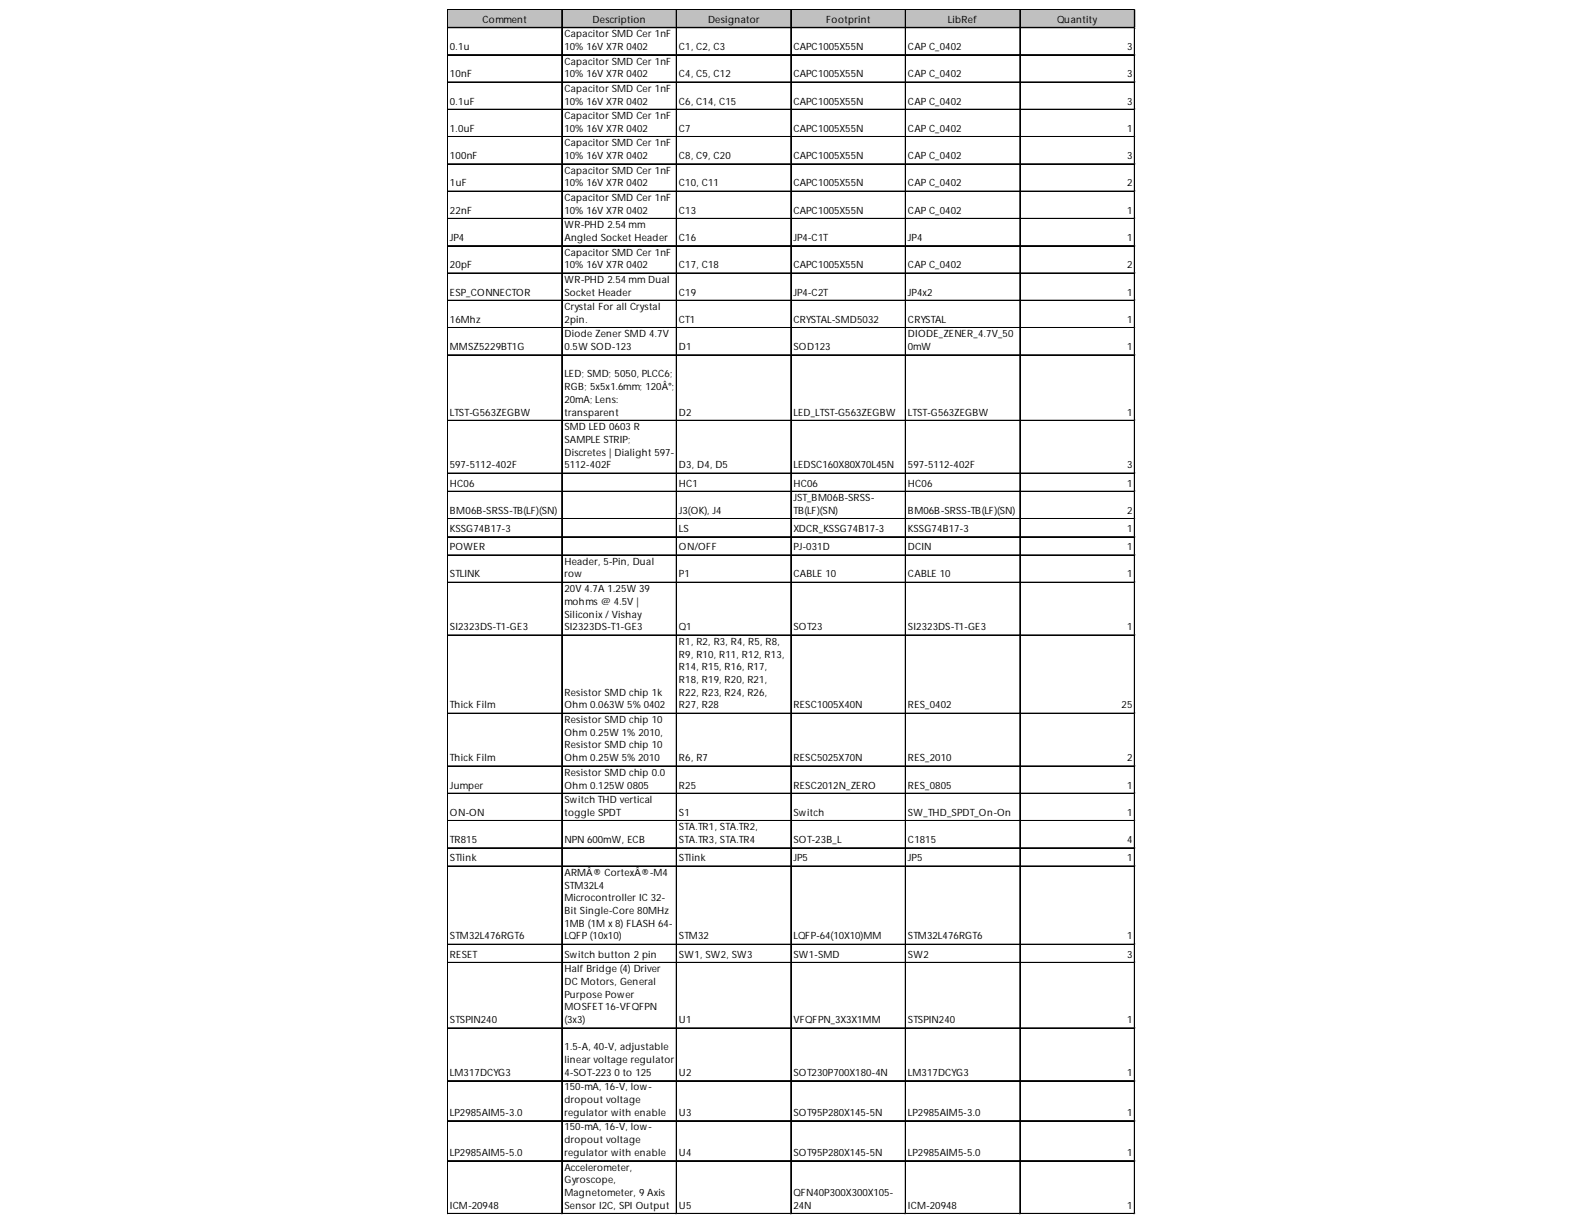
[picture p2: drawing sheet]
<svg xmlns="http://www.w3.org/2000/svg" width="279mm" height="216mm" viewBox="0 0 279 216" stroke-linecap="round" stroke-linejoin="round" font-family="sans-serif">
<defs><g id="words">
<g font-size="1.8">
<text x="85.1" y="4">Comment</text>
<text x="104.5" y="4">Description</text>
<text x="124.8" y="4">Designator</text>
<text x="145.6" y="4">Footprint</text>
<text x="167.1" y="4">LibRef</text>
<text x="186.3" y="4">Quantity</text>
<text x="79.3" y="8.8">0.1u</text>
<text x="99.5" y="6.6">Capacitor SMD Cer 1nF</text>
<text x="99.5" y="8.8">10% 16V X7R 0402</text>
<text x="99.5" y="11.4">Capacitor SMD Cer 1nF</text>
<text x="119.7" y="8.8">C1, C2, C3</text>
<text x="139.9" y="8.8">CAPC1005X55N</text>
<text x="160.1" y="8.8">CAP C_0402</text>
<text x="198.7" y="8.8">3</text>
<text x="79.3" y="13.6">10nF</text>
<text x="99.5" y="13.6">10% 16V X7R 0402</text>
<text x="99.5" y="16.2">Capacitor SMD Cer 1nF</text>
<text x="119.7" y="13.6">C4, C5, C12</text>
<text x="139.9" y="13.6">CAPC1005X55N</text>
<text x="160.1" y="13.6">CAP C_0402</text>
<text x="198.7" y="13.6">3</text>
<text x="79.3" y="18.4">0.1uF</text>
<text x="79.3" y="23.2">1.0uF</text>
<text x="99.5" y="18.4">10% 16V X7R 0402</text>
<text x="99.5" y="21">Capacitor SMD Cer 1nF</text>
<text x="99.5" y="23.2">10% 16V X7R 0402</text>
<text x="119.7" y="18.4">C6, C14, C15</text>
<text x="119.7" y="23.2">C7</text>
<text x="139.9" y="18.4">CAPC1005X55N</text>
<text x="139.9" y="23.2">CAPC1005X55N</text>
<text x="160.1" y="18.4">CAP C_0402</text>
<text x="160.1" y="23.2">CAP C_0402</text>
<text x="198.7" y="18.4">3</text>
<text x="198.7" y="23.2">1</text>
<text x="79.3" y="28">100nF</text>
<text x="99.5" y="25.8">Capacitor SMD Cer 1nF</text>
<text x="99.5" y="28">10% 16V X7R 0402</text>
<text x="119.7" y="28">C8, C9, C20</text>
<text x="139.9" y="28">CAPC1005X55N</text>
<text x="160.1" y="28">CAP C_0402</text>
<text x="198.7" y="28">3</text>
<text x="79.3" y="32.9">1uF</text>
<text x="99.5" y="30.6">Capacitor SMD Cer 1nF</text>
<text x="99.5" y="32.9">10% 16V X7R 0402</text>
<text x="99.5" y="35.4">Capacitor SMD Cer 1nF</text>
<text x="119.7" y="32.9">C10, C11</text>
<text x="139.9" y="32.9">CAPC1005X55N</text>
<text x="160.1" y="32.9">CAP C_0402</text>
<text x="198.7" y="32.9">2</text>
<text x="79.3" y="37.7">22nF</text>
<text x="99.5" y="37.7">10% 16V X7R 0402</text>
<text x="99.5" y="40.2">WR-PHD 2.54 mm</text>
<text x="119.7" y="37.7">C13</text>
<text x="139.9" y="37.7">CAPC1005X55N</text>
<text x="160.1" y="37.7">CAP C_0402</text>
<text x="198.7" y="37.7">1</text>
<text x="79.3" y="42.5">JP4</text>
<text x="79.3" y="47.3">20pF</text>
<text x="99.5" y="42.5">Angled Socket Header</text>
<text x="99.5" y="45">Capacitor SMD Cer 1nF</text>
<text x="99.5" y="47.3">10% 16V X7R 0402</text>
<text x="119.7" y="42.5">C16</text>
<text x="119.7" y="47.3">C17, C18</text>
<text x="139.9" y="42.5">JP4-C1T</text>
<text x="139.9" y="47.3">CAPC1005X55N</text>
<text x="160.1" y="42.5">JP4</text>
<text x="160.1" y="47.3">CAP C_0402</text>
<text x="198.7" y="42.5">1</text>
<text x="198.7" y="47.3">2</text>
<text x="79.3" y="52.1">ESP_CONNECTOR</text>
<text x="99.5" y="49.8">WR-PHD 2.54 mm Dual</text>
<text x="99.5" y="52.1">Socket Header</text>
<text x="119.7" y="52.1">C19</text>
<text x="139.9" y="52.1">JP4-C2T</text>
<text x="160.1" y="52.1">JP4x2</text>
<text x="198.7" y="52.1">1</text>
<text x="79.3" y="56.9">16Mhz</text>
<text x="99.5" y="54.7">Crystal For all Crystal</text>
<text x="99.5" y="56.9">2pin.</text>
<text x="99.5" y="59.5">Diode Zener SMD 4.7V</text>
<text x="119.7" y="56.9">CT1</text>
<text x="139.9" y="56.9">CRYSTAL-SMD5032</text>
<text x="160.1" y="56.9">CRYSTAL</text>
<text x="160.1" y="59.5">DIODE_ZENER_4.7V_50</text>
<text x="198.7" y="56.9">1</text>
<text x="79.3" y="61.7">MMSZ5229BT1G</text>
<text x="99.5" y="61.7">0.5W SOD-123</text>
<text x="119.7" y="61.7">D1</text>
<text x="139.9" y="61.7">SOD123</text>
<text x="160.1" y="61.7">0mW</text>
<text x="198.7" y="61.7">1</text>
<text x="99.5" y="66.5">LED; SMD; 5050, PLCC6;</text>
<text x="99.5" y="68.8">RGB; 5x5x1.6mm; 120Â°;</text>
<text x="99.5" y="71">20mA; Lens:</text>
<text x="79.3" y="73.2">LTST-G563ZEGBW</text>
<text x="99.5" y="73.2">transparent</text>
<text x="99.5" y="75.8">SMD LED 0603 R</text>
<text x="119.7" y="73.2">D2</text>
<text x="139.9" y="73.2">LED_LTST-G563ZEGBW</text>
<text x="160.1" y="73.2">LTST-G563ZEGBW</text>
<text x="198.7" y="73.2">1</text>
<text x="79.3" y="82.5">597-5112-402F</text>
<text x="99.5" y="78.1">SAMPLE STRIP;</text>
<text x="99.5" y="80.3">Discretes | Dialight 597-</text>
<text x="99.5" y="82.5">5112-402F</text>
<text x="119.7" y="82.5">D3, D4, D5</text>
<text x="139.9" y="82.5">LEDSC160X80X70L45N</text>
<text x="160.1" y="82.5">597-5112-402F</text>
<text x="198.7" y="82.5">3</text>
<text x="79.3" y="85.7">HC06</text>
<text x="119.7" y="85.7">HC1</text>
<text x="139.9" y="85.7">HC06</text>
<text x="139.9" y="88.3">JST_BM06B-SRSS-</text>
<text x="160.1" y="85.7">HC06</text>
<text x="198.7" y="85.7">1</text>
<text x="79.3" y="90.6">BM06B-SRSS-TB(LF)(SN)</text>
<text x="79.3" y="93.8">KSSG74B17-3</text>
<text x="119.7" y="90.6">J3(OK), J4</text>
<text x="119.7" y="93.8">LS</text>
<text x="139.9" y="90.6">TB(LF)(SN)</text>
<text x="139.9" y="93.8">XDCR_KSSG74B17-3</text>
<text x="160.1" y="90.6">BM06B-SRSS-TB(LF)(SN)</text>
<text x="160.1" y="93.8">KSSG74B17-3</text>
<text x="198.7" y="90.6">2</text>
<text x="198.7" y="93.8">1</text>
<text x="79.3" y="97">POWER</text>
<text x="79.3" y="101.8">STLINK</text>
<text x="99.5" y="99.5">Header, 5-Pin, Dual</text>
<text x="99.5" y="101.8">row</text>
<text x="119.7" y="97">ON/OFF</text>
<text x="119.7" y="101.8">P1</text>
<text x="139.9" y="97">PJ-031D</text>
<text x="139.9" y="101.8">CABLE 10</text>
<text x="160.1" y="97">DCIN</text>
<text x="160.1" y="101.8">CABLE 10</text>
<text x="198.7" y="97">1</text>
<text x="198.7" y="101.8">1</text>
<text x="99.5" y="104.3">20V 4.7A 1.25W 39</text>
<text x="99.5" y="106.6">mohms @ 4.5V |</text>
<text x="79.3" y="111.1">SI2323DS-T1-GE3</text>
<text x="99.5" y="108.8">Siliconix / Vishay</text>
<text x="99.5" y="111.1">SI2323DS-T1-GE3</text>
<text x="119.7" y="111.1">Q1</text>
<text x="119.7" y="113.6">R1, R2, R3, R4, R5, R8,</text>
<text x="139.9" y="111.1">SOT23</text>
<text x="160.1" y="111.1">SI2323DS-T1-GE3</text>
<text x="198.7" y="111.1">1</text>
<text x="119.7" y="115.9">R9, R10, R11, R12, R13,</text>
<text x="119.7" y="118.1">R14, R15, R16, R17,</text>
<text x="79.3" y="124.9">Thick Film</text>
<text x="99.5" y="122.6">Resistor SMD chip 1k</text>
<text x="99.5" y="124.9">Ohm 0.063W 5% 0402</text>
<text x="119.7" y="120.4">R18, R19, R20, R21,</text>
<text x="119.7" y="122.6">R22, R23, R24, R26,</text>
<text x="119.7" y="124.9">R27, R28</text>
<text x="139.9" y="124.9">RESC1005X40N</text>
<text x="160.1" y="124.9">RES_0402</text>
<text x="197.7" y="124.9">25</text>
<text x="99.5" y="127.4">Resistor SMD chip 10</text>
<text x="99.5" y="129.7">Ohm 0.25W 1% 2010,</text>
<text x="99.5" y="131.9">Resistor SMD chip 10</text>
<text x="79.3" y="134.2">Thick Film</text>
<text x="99.5" y="134.2">Ohm 0.25W 5% 2010</text>
<text x="99.5" y="136.7">Resistor SMD chip 0.0</text>
<text x="119.7" y="134.2">R6, R7</text>
<text x="139.9" y="134.2">RESC5025X70N</text>
<text x="160.1" y="134.2">RES_2010</text>
<text x="198.7" y="134.2">2</text>
<text x="79.3" y="139">Jumper</text>
<text x="79.3" y="143.8">ON-ON</text>
<text x="99.5" y="139">Ohm 0.125W 0805</text>
<text x="99.5" y="141.5">Switch THD vertical</text>
<text x="99.5" y="143.8">toggle SPDT</text>
<text x="119.7" y="139">R25</text>
<text x="119.7" y="143.8">S1</text>
<text x="139.9" y="139">RESC2012N_ZERO</text>
<text x="139.9" y="143.8">Switch</text>
<text x="160.1" y="139">RES_0805</text>
<text x="160.1" y="143.8">SW_THD_SPDT_On-On</text>
<text x="198.7" y="139">1</text>
<text x="198.7" y="143.8">1</text>
<text x="79.3" y="148.6">TR815</text>
<text x="99.5" y="148.6">NPN 600mW, ECB</text>
<text x="119.7" y="146.3">STA.TR1, STA.TR2,</text>
<text x="119.7" y="148.6">STA.TR3, STA.TR4</text>
<text x="139.9" y="148.6">SOT-23B_L</text>
<text x="160.1" y="148.6">C1815</text>
<text x="198.7" y="148.6">4</text>
<text x="79.3" y="151.8">STlink</text>
<text x="99.5" y="154.4">ARMÂ® CortexÂ®-M4</text>
<text x="119.7" y="151.8">STlink</text>
<text x="139.9" y="151.8">JP5</text>
<text x="160.1" y="151.8">JP5</text>
<text x="198.7" y="151.8">1</text>
<text x="99.5" y="156.6">STM32L4</text>
<text x="99.5" y="158.8">Microcontroller IC 32-</text>
<text x="99.5" y="161.1">Bit Single-Core 80MHz</text>
<text x="79.3" y="165.6">STM32L476RGT6</text>
<text x="99.5" y="163.3">1MB (1M x 8) FLASH 64-</text>
<text x="99.5" y="165.6">LQFP (10x10)</text>
<text x="119.7" y="165.6">STM32</text>
<text x="139.9" y="165.6">LQFP-64(10X10)MM</text>
<text x="160.1" y="165.6">STM32L476RGT6</text>
<text x="198.7" y="165.6">1</text>
<text x="79.3" y="168.8">RESET</text>
<text x="99.5" y="168.8">Switch button 2 pin</text>
<text x="99.5" y="171.4">Half Bridge (4) Driver</text>
<text x="99.5" y="173.6">DC Motors, General</text>
<text x="119.7" y="168.8">SW1, SW2, SW3</text>
<text x="139.9" y="168.8">SW1-SMD</text>
<text x="160.1" y="168.8">SW2</text>
<text x="198.7" y="168.8">3</text>
<text x="99.5" y="175.8">Purpose Power</text>
<text x="99.5" y="178.1">MOSFET 16-VFQFPN</text>
<text x="79.3" y="180.3">STSPIN240</text>
<text x="99.5" y="180.3">(3x3)</text>
<text x="99.5" y="185.1">1.5-A, 40-V, adjustable</text>
<text x="119.7" y="180.3">U1</text>
<text x="139.9" y="180.3">VFQFPN_3X3X1MM</text>
<text x="160.1" y="180.3">STSPIN240</text>
<text x="198.7" y="180.3">1</text>
<text x="79.3" y="189.6">LM317DCYG3</text>
<text x="99.5" y="187.4">linear voltage regulator</text>
<text x="99.5" y="189.6">4-SOT-223 0 to 125</text>
<text x="119.7" y="189.6">U2</text>
<text x="139.9" y="189.6">SOT230P700X180-4N</text>
<text x="160.1" y="189.6">LM317DCYG3</text>
<text x="198.7" y="189.6">1</text>
<text x="79.3" y="196.7">LP2985AIM5-3.0</text>
<text x="99.5" y="192.2">150-mA, 16-V, low-</text>
<text x="99.5" y="194.4">dropout voltage</text>
<text x="99.5" y="196.7">regulator with enable</text>
<text x="119.7" y="196.7">U3</text>
<text x="139.9" y="196.7">SOT95P280X145-5N</text>
<text x="160.1" y="196.7">LP2985AIM5-3.0</text>
<text x="198.7" y="196.7">1</text>
<text x="79.3" y="203.7">LP2985AIM5-5.0</text>
<text x="99.5" y="199.2">150-mA, 16-V, low-</text>
<text x="99.5" y="201.5">dropout voltage</text>
<text x="99.5" y="203.7">regulator with enable</text>
<text x="119.7" y="203.7">U4</text>
<text x="139.9" y="203.7">SOT95P280X145-5N</text>
<text x="160.1" y="203.7">LP2985AIM5-5.0</text>
<text x="198.7" y="203.7">1</text>
<text x="99.5" y="206.3">Accelerometer,</text>
<text x="99.5" y="208.5">Gyroscope,</text>
<text x="79.3" y="213">ICM-20948</text>
<text x="99.5" y="210.8">Magnetometer, 9 Axis</text>
<text x="99.5" y="213">Sensor I2C, SPI Output</text>
<text x="119.7" y="213">U5</text>
<text x="139.9" y="210.8">QFN40P300X300X105-</text>
<text x="139.9" y="213">24N</text>
<text x="160.1" y="213">ICM-20948</text>
<text x="198.7" y="213">1</text>
</g>
</g></defs>
<path d="M78.9 1.7h121.2v3.3h-121.2z" fill="#c0c0c0"/>
<g fill="none" stroke="#000" stroke-width=".18">
<path d="M78.8 1.6v212.4M78.9 1.6v212.4M79 1.6h121.1M79 1.7h121.1M79 4.8h121.1M79 4.9h121.1M79 9.6h121.1M79 9.7h121.1M79 14.4h121.1M79 14.5h121.1M79 19.2h121.1M79 19.3h121.1"/>
<path d="M99 1.8v212.2M99.1 1.8v212.2M119.2 1.8v212.2M119.3 1.8v212.2M139.4 1.8v212.2M139.5 1.8v212.2M159.6 1.8v212.2M159.7 1.8v212.2M179.8 1.8v212.2M200 1.8v212.2M79 24.1h121.1M79 28.9h121.1"/>
<path d="M79 33.7h121.1M79 33.8h121.1M79 38.5h121.1M79 38.6h121.1M79 43.3h121.1M79 43.4h121.1M79 48.1h121.1M79 48.2h121.1M79 52.9h121.1M79 53h121.1M79 57.7h121.1M79 57.8h121.1"/>
<path d="M79 62.5h121.1M79 62.6h121.1M79 74.1h121.1M79 83.4h121.1M79 86.6h121.1M79 86.7h121.1M79 91.4h121.1M79 91.5h121.1M79 94.6h121.1M79 94.7h121.1M79 97.8h121.1M79 97.9h121.1"/>
<path d="M79 102.6h121.1M79 102.7h121.1M79 111.9h121.1M79 112h121.1M79 125.7h121.1M79 125.8h121.1M79 135h121.1M79 135.1h121.1M79 139.8h121.1M79 139.9h121.1M79 144.6h121.1M79 144.7h121.1"/>
<path d="M79 149.4h121.1M79 149.5h121.1M79 152.6h121.1M79 152.7h121.1M79 166.4h121.1M79 166.5h121.1M79 169.6h121.1M79 169.7h121.1M79 181.1h121.1M79 181.2h121.1M79 190.4h121.1M79 190.5h121.1"/>
<path d="M79 197.5h121.1M79 197.6h121.1M79 204.6h121.1M79 213.9h121.1"/>
</g>
<path d="M78.8 214v.1" fill="none" stroke="#e0e0e0" stroke-width=".18"/>
<path d="M78.8 214l.2 .1z" fill="#e0e0e0"/>
<path d="M99 214v.1" fill="none" stroke="#e0e0e0" stroke-width=".18"/>
<path d="M99 214l.2 .1z" fill="#e0e0e0"/>
<path d="M119.2 214v.1" fill="none" stroke="#e0e0e0" stroke-width=".18"/>
<path d="M119.2 214l.2 .1z" fill="#e0e0e0"/>
<path d="M139.4 214v.1" fill="none" stroke="#e0e0e0" stroke-width=".18"/>
<path d="M139.4 214l.2 .1z" fill="#e0e0e0"/>
<path d="M159.6 214v.1" fill="none" stroke="#e0e0e0" stroke-width=".18"/>
<path d="M159.6 214l.1 .1z" fill="#e0e0e0"/>
<path d="M179.8 214v.1" fill="none" stroke="#e0e0e0" stroke-width=".18"/>
<path d="M179.8 214l.1 .1z" fill="#e0e0e0"/>
<path d="M200 214v.1" fill="none" stroke="#e0e0e0" stroke-width=".18"/>
<path d="M200 214l.1 .1z" fill="#e0e0e0"/>
<path d="M200.1 1.6h.1" fill="none" stroke="#e0e0e0" stroke-width=".18"/>
<path d="M200.1 1.6l.1 .2z" fill="#e0e0e0"/>
<path d="M200.1 4.8h.1" fill="none" stroke="#e0e0e0" stroke-width=".18"/>
<path d="M200.1 4.8l.1 .2z" fill="#e0e0e0"/>
<path d="M200.1 9.6h.1" fill="none" stroke="#e0e0e0" stroke-width=".18"/>
<path d="M200.1 9.6l.1 .2z" fill="#e0e0e0"/>
<path d="M200.1 14.4h.1" fill="none" stroke="#e0e0e0" stroke-width=".18"/>
<path d="M200.1 14.4l.1 .2z" fill="#e0e0e0"/>
<path d="M200.1 19.2h.1" fill="none" stroke="#e0e0e0" stroke-width=".18"/>
<path d="M200.1 19.2l.1 .2z" fill="#e0e0e0"/>
<path d="M200.1 24.1h.1" fill="none" stroke="#e0e0e0" stroke-width=".18"/>
<path d="M200.1 24.1l.1 .1z" fill="#e0e0e0"/>
<path d="M200.1 28.9h.1" fill="none" stroke="#e0e0e0" stroke-width=".18"/>
<path d="M200.1 28.9l.1 .1z" fill="#e0e0e0"/>
<path d="M200.1 33.7h.1" fill="none" stroke="#e0e0e0" stroke-width=".18"/>
<path d="M200.1 33.7l.1 .1z" fill="#e0e0e0"/>
<path d="M200.1 38.5h.1" fill="none" stroke="#e0e0e0" stroke-width=".18"/>
<path d="M200.1 38.5l.1 .1z" fill="#e0e0e0"/>
<path d="M200.1 43.3h.1" fill="none" stroke="#e0e0e0" stroke-width=".18"/>
<path d="M200.1 43.3l.1 .2z" fill="#e0e0e0"/>
<path d="M200.1 48.1h.1" fill="none" stroke="#e0e0e0" stroke-width=".18"/>
<path d="M200.1 48.1l.1 .2z" fill="#e0e0e0"/>
<path d="M200.1 52.9h.1" fill="none" stroke="#e0e0e0" stroke-width=".18"/>
<path d="M200.1 52.9l.1 .2z" fill="#e0e0e0"/>
<path d="M200.1 57.7h.1" fill="none" stroke="#e0e0e0" stroke-width=".18"/>
<path d="M200.1 57.7l.1 .2z" fill="#e0e0e0"/>
<path d="M200.1 62.5h.1" fill="none" stroke="#e0e0e0" stroke-width=".18"/>
<path d="M200.1 62.5l.1 .2z" fill="#e0e0e0"/>
<path d="M200.1 74.1h.1" fill="none" stroke="#e0e0e0" stroke-width=".18"/>
<path d="M200.1 74.1l.1 .1z" fill="#e0e0e0"/>
<path d="M200.1 83.4h.1" fill="none" stroke="#e0e0e0" stroke-width=".18"/>
<path d="M200.1 83.4l.1 .1z" fill="#e0e0e0"/>
<path d="M200.1 86.6h.1" fill="none" stroke="#e0e0e0" stroke-width=".18"/>
<path d="M200.1 86.6l.1 .1z" fill="#e0e0e0"/>
<path d="M200.1 91.4h.1" fill="none" stroke="#e0e0e0" stroke-width=".18"/>
<path d="M200.1 91.4l.1 .1z" fill="#e0e0e0"/>
<path d="M200.1 94.6h.1" fill="none" stroke="#e0e0e0" stroke-width=".18"/>
<path d="M200.1 94.6l.1 .1z" fill="#e0e0e0"/>
<path d="M200.1 97.8h.1" fill="none" stroke="#e0e0e0" stroke-width=".18"/>
<path d="M200.1 97.8l.1 .2z" fill="#e0e0e0"/>
<path d="M200.1 102.6h.1" fill="none" stroke="#e0e0e0" stroke-width=".18"/>
<path d="M200.1 102.6l.1 .2z" fill="#e0e0e0"/>
<path d="M200.1 111.9h.1" fill="none" stroke="#e0e0e0" stroke-width=".18"/>
<path d="M200.1 111.9l.1 .2z" fill="#e0e0e0"/>
<path d="M200.1 125.7h.1" fill="none" stroke="#e0e0e0" stroke-width=".18"/>
<path d="M200.1 125.7l.1 .1z" fill="#e0e0e0"/>
<path d="M200.1 135h.1" fill="none" stroke="#e0e0e0" stroke-width=".18"/>
<path d="M200.1 135l.1 .1z" fill="#e0e0e0"/>
<path d="M200.1 139.8h.1" fill="none" stroke="#e0e0e0" stroke-width=".18"/>
<path d="M200.1 139.8l.1 .2z" fill="#e0e0e0"/>
<path d="M200.1 144.6h.1" fill="none" stroke="#e0e0e0" stroke-width=".18"/>
<path d="M200.1 144.6l.1 .2z" fill="#e0e0e0"/>
<path d="M200.1 149.4h.1" fill="none" stroke="#e0e0e0" stroke-width=".18"/>
<path d="M200.1 149.4l.1 .2z" fill="#e0e0e0"/>
<path d="M200.1 152.6h.1" fill="none" stroke="#e0e0e0" stroke-width=".18"/>
<path d="M200.1 152.6l.1 .2z" fill="#e0e0e0"/>
<path d="M200.1 166.4h.1" fill="none" stroke="#e0e0e0" stroke-width=".18"/>
<path d="M200.1 166.4l.1 .2z" fill="#e0e0e0"/>
<path d="M200.1 169.6h.1" fill="none" stroke="#e0e0e0" stroke-width=".18"/>
<path d="M200.1 169.6l.1 .2z" fill="#e0e0e0"/>
<path d="M200.1 181.1h.1" fill="none" stroke="#e0e0e0" stroke-width=".18"/>
<path d="M200.1 181.1l.1 .2z" fill="#e0e0e0"/>
<path d="M200.1 190.4h.1" fill="none" stroke="#e0e0e0" stroke-width=".18"/>
<path d="M200.1 190.4l.1 .2z" fill="#e0e0e0"/>
<path d="M200.1 197.5h.1" fill="none" stroke="#e0e0e0" stroke-width=".18"/>
<path d="M200.1 197.5l.1 .2z" fill="#e0e0e0"/>
<path d="M200.1 204.6h.1" fill="none" stroke="#e0e0e0" stroke-width=".18"/>
<path d="M200.1 204.6l.1 .1z" fill="#e0e0e0"/>
<path d="M200.1 213.9h.1" fill="none" stroke="#e0e0e0" stroke-width=".18"/>
<path d="M200.1 213.9l.1 .1z" fill="#e0e0e0"/>
<use href="#words"/>
</svg>
